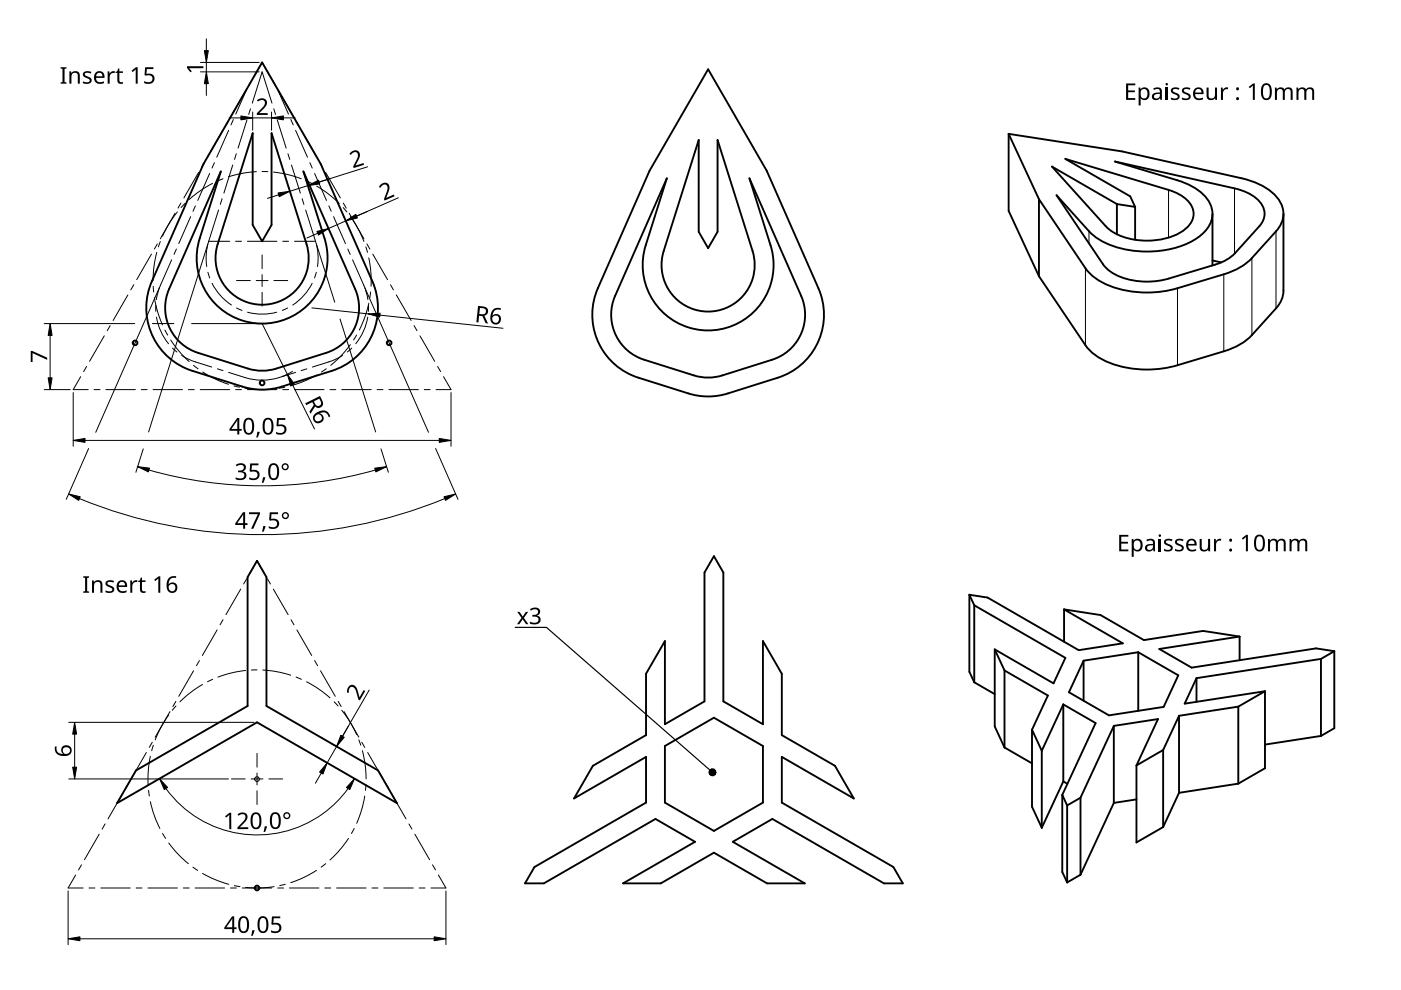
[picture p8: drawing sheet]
<svg xmlns="http://www.w3.org/2000/svg" width="297mm" height="210mm" viewBox="0 0 297 210" stroke-linecap="round" stroke-linejoin="round" font-family="sans-serif">
<g fill="none" stroke="#000" stroke-width=".21">
<path d="M52.1 19.2l-3.1 5.4M52.3 18.8l-2.3 5.4M53.4 17.1l-.7 1.1M54 16l1.6-2.8 1.6 2.8M57.8 17.1l.6 1.1M58.8 18.8l2.4 5.4M59 19.2l3.2 5.4M42.1 36.6l-3.1 5.4M43.4 34.4l-.7 1.1M44.4 36.8l-2.5 5.7M45.1 38.9a23.1 23.1 0 0 0-5 3.4M45.5 34.5l-.6 1.1"/>
<path d="M47.1 27.9l-3.1 5.4M47.3 37.9l-1.1 .5M48.4 25.7l-.7 1.1M48.5 27.6l-2.5 5.7M49.3 35l-1.8 5.9M49.5 25.3l-.5 1.2M50.1 32.6l-.4 1.2M52.4 25.5l-1.9 5.9M53.1 23.1l-.4 1.2M53.5 21.9l2.1-6.7 2.1 6.7M54.4 36.4a23.1 23.1 0 0 0-6 1.1M55.6 36.4h1.2"/>
<path d="M58 36.5a23.1 23.1 0 0 1 5.9 1.4M58 23.1l.4 1.2M58.8 25.5l1.9 5.9M61 32.6l.4 1.2M61.7 25.3l.5 1.2M61.8 35l1.9 5.9M62.7 27.6l2.5 5.7M62.8 25.7l.6 1.1M64 27.9l3.2 5.4M65 38.4l1.1 .5M65.7 34.5l.5 1.1M66.7 36.8l2.5 5.7"/>
<path d="M67.1 39.5a23.1 23.1 0 0 1 4.8 3.6M67.8 34.4l.6 1.1M69 36.6l3.2 5.4M32.1 53.9l-3.1 5.4M33.2 53.5a23.1 23.1 0 0 0-.7 6M33.4 51.7l-.7 1.1M34 51.2l-.4 1.1M36.4 55.1l-2.6 5.8-.7 2.6M37.1 45.2l-3.1 5.4M37.4 52.8l-.5 1.1M37.6 44.9a23.1 23.1 0 0 0-3.2 5.2M38.4 43.1l-.7 1"/>
<path d="M39.2 43.1l-.8 .9M40.4 45.9l-2.5 5.8M41.4 43.6l-.5 1.2M44.1 57.7l.4 1.2M44.2 51.2a11.9 11.9 0 0 0-.4 5.3M44.2 51.2h4.5M46.3 44.5l-2.1 6.7M47.1 42.1l-.4 1.2M49.9 51.2h1.3M52.4 51.2h6.3M59.9 51.2h1.3M62.4 51.2h4.5"/>
<path d="M64.1 42.1l.3 1.2M64.8 44.5l2.1 6.7M66.9 51.2a11.9 11.9 0 0 1 .4 5.3M67.1 57.7l-.4 1.2M69.7 43.6l.5 1.2M70.7 45.9l2.5 5.8M72.8 44l.7 .9M72.8 43.1l.6 1M73.7 52.8l.6 1.1M74 45.2l3.2 5.4M74.3 45.9a23.1 23.1 0 0 1 2.9 5.3M74.8 55.1l2.5 5.8 .7 2.6"/>
<path d="M77.6 52.3l.3 1.2M77.8 51.7l.6 1.1M78.2 54.7a23.1 23.1 0 0 1 .5 6M79 53.9l3.2 5.4M17.1 79.9l-1.6 2.7h3.2M18.4 77.7l-.7 1.1M22.1 71.2l-3.1 5.4M23.4 69l-.7 1.1M27.1 62.5l-3.1 5.5M28.4 60.4l-.7 1.1M32.5 60.7l.1 1.2M32.7 63.1a23.1 23.1 0 0 0 1.7 5.8"/>
<path d="M33 64.8v1.2M33.2 67.3a12 12 0 0 0 2.5 5.6M35 70l.5 1M36.2 72.1a23.1 23.1 0 0 0 3.9 4.6M36.6 73.8l.9 .8M38.5 75.4l2.4 1.2 4 1.2M41 77.5l1 .7M43 78.9a23.1 23.1 0 0 0 5.4 2.6M45 60.1a11.9 11.9 0 0 0 4.1 4.6M46.1 78.2l1.2 .4M48.5 79a23.5 23.5 0 0 0 5.9 1.5h2.4a23.5 23.5 0 0 0 5.9-1.5M50.2 65.3l1.1 .5"/>
<path d="M52.5 66.2a11.9 11.9 0 0 0 6.2 0M61 65.3l-1.1 .5M65.1 78.2l-1.2 .4M66.2 60.1a11.9 11.9 0 0 1-4.1 4.6M67.1 79.5a23.1 23.1 0 0 1-5.5 2.3M69.2 78.2l-1 .7M72.6 75.4l-2.4 1.2-4 1.2M74.3 73.1a23.1 23.1 0 0 1-4.2 4.4M74.6 73.8l-1 .8M75.6 71l-.6 1.1M78 67.3a12 12 0 0 1-2.6 5.6M78.1 64.8v1.2"/>
<path d="M78.2 64.3a23.1 23.1 0 0 1-2 5.7M78.6 61.9l-.2 1.2M82.8 60.4l.6 1.1M84 62.5l3.2 5.5M87.8 69l.6 1.1M89 71.2l3.2 5.4M92.8 77.7l.6 1.1M94 79.9l1.6 2.7h-3.1M19.9 82.6h1.3M22.4 82.6h6.3M29.9 82.6h1.3M32.4 82.6h6.3"/>
<path d="M39.9 82.6h1.3M42.4 82.6h6.3M49.6 81.8l1.2 .3M49.9 82.6h1.3M52 82.3a23.1 23.1 0 0 0 6 .2M52.4 82.6h6.3M59.9 82.6h1.3M60.4 82.1l-1.2 .2M62.4 82.6h6.3M69.9 82.6h1.3M72.4 82.6h6.3M79.9 82.6h1.3"/>
<path d="M82.5 82.6h6.2M90 82.6h1.2M46 133.6l-3.1 5.4M47.3 131.4l-.6 1.1M51 124.9l-3.1 5.4M52.3 122.7l-.6 1.1M52.9 121.7l1.6-2.8 1.6 2.8M56.7 122.7l.6 1.1M58 124.9l3.1 5.4M61.7 131.4l.6 1.1M63 133.6l3.1 5.4M31 159.5l-3.1 5.5"/>
<path d="M32.3 157.4l-.6 1.1M32.5 158l-.3 1.2M35.8 151.6a23.1 23.1 0 0 0-2.9 5.3M36 150.9l-3.1 5.4M37.3 148.7l-.6 1.1M37.3 149.7l-.8 .9M41 142.2l-3.1 5.4M42.3 140.1l-.6 1M42.9 145.1a23.1 23.1 0 0 0-4.8 3.7M45.1 144l-1.1 .5M52.1 142.2a23.1 23.1 0 0 0-5.9 1.4M54.5 142l-1.2 .1"/>
<path d="M55.7 142.1a23.1 23.1 0 0 1 5.9 1.1M62.8 143.6l1.1 .4M65 144.5a23.1 23.1 0 0 1 5 3.5M66.7 140.1l.6 1M68 142.2l3.1 5.4M70.8 148.8l.9 .9M71.7 148.7l.6 1.1M72.5 150.6a23.1 23.1 0 0 1 3.1 5.1M73 150.9l3.1 5.4M76.1 156.9l.4 1.1M76.7 157.4l.6 1.1M76.8 159.2a23.1 23.1 0 0 1 .8 6"/>
<path d="M78 159.5l3.1 5.5M21 176.9l-3.1 5.4M22.3 174.7l-.6 1.1M26 168.2l-3.1 5.4M27.3 166l-.6 1.1M31.5 167.6l.2 1.2M31.9 160.3a23.1 23.1 0 0 0-.5 6.1M31.9 170a23.1 23.1 0 0 0 2 5.7M34.5 176.7l.6 1M35.8 178.7a23.1 23.1 0 0 0 4.1 4.4M73.9 177.7a23.1 23.1 0 0 1-3.9 4.6M75.1 175.7l-.6 1"/>
<path d="M77.3 168.8a23.1 23.1 0 0 1-1.7 5.8M77.6 166.4l-.1 1.2M81.7 166l.6 1.1M83 168.2l3.1 5.4M86.7 174.7l.6 1.1M88 176.9l3.1 5.4M16 185.5l-1.6 2.8h3.2M17.3 183.4l-.6 1M18.9 188.3h1.2M21.4 188.3h6.2M28.9 188.3h1.2M31.4 188.3h6.2"/>
<path d="M38.9 188.3h1.2M40.9 183.9l1 .6M41.4 188.3h6.2M42.9 185.2a23.1 23.1 0 0 0 5.6 2.3M48.9 188.3h1.2M49.7 187.8l1.2 .2M51.4 188.3h6.2M58.1 188a23.1 23.1 0 0 1-6 .2M58.9 188.3h1.2M60.5 187.5l-1.2 .3M61.4 188.3h6.2M67.1 184.5a23.1 23.1 0 0 1-5.5 2.6"/>
<path d="M68.9 188.3h1.2M69 183.1l-.9 .8M71.4 188.3h6.2M78.9 188.3h1.2M81.4 188.3h6.2M88.9 188.3h1.2M91.7 183.4l.6 1M93 185.5l1.5 2.8h-3.1"/>
</g>
<path d="M46.8 36.4l-4.5 14.2a13.9 13.9 0 0 0 13.3 18 13.9 13.9 0 0 0 13.2-18l-4.5-14.2 11 24.9a10 10 0 0 1-6.2 13.5l-10.5 3.3a10 10 0 0 1-6 0l-10.6-3.3a10 10 0 0 1-6.1-13.5zM53.6 28.2v19.5l2 3.5 2-3.5v-19.5l7.4 23.6a9.9 9.9 0 0 1-9.4 12.8 9.9 9.9 0 0 1-9.4-12.8zM40.8 78.6l10.6 3.4a14 14 0 0 0 8.4 0l10.5-3.4a14 14 0 0 0 8.6-19l-10.9-24.9-12.4-21.5-12.4 21.5-11 24.9a14 14 0 0 0 8.6 19M54.5 118.9l2 3.5v27.3l23.7 13.6 4 7-29.7-17.1-29.7 17.1 4-7 23.7-13.6v-27.3z" fill="none" stroke="#000" stroke-width=".4"/>
<g fill="none" stroke="#000" stroke-width=".4">
<circle cx="28.6" cy="72.7" r=".5"/>
<circle cx="82.5" cy="72.7" r=".5"/>
<circle cx="55.6" cy="81.2" r=".5"/>
<circle cx="54.5" cy="188.3" r=".5"/>
</g>
<g fill="none" stroke="#000" stroke-width=".4">
<path d="M150.1 14.7l12.5 21.5 10.9 24.9a14 14 0 0 1-8.6 19l-10.6 3.3a14 14 0 0 1-8.4 0l-10.5-3.3a14 14 0 0 1-8.6-19l10.9-24.9zM141.4 37.8l-4.5 14.2a13.9 13.9 0 0 0 13.2 18.1 13.9 13.9 0 0 0 13.3-18.1l-4.5-14.2 10.9 24.9a10 10 0 0 1-6.1 13.6l-10.6 3.3a10 10 0 0 1-6 0l-10.5-3.3a10 10 0 0 1-6.2-13.6zM148.1 29.7v19.4l2 3.5 2-3.5v-19.4l7.5 23.5a9.9 9.9 0 0 1-9.5 12.9 9.9 9.9 0 0 1-9.4-12.9zM213.9 28.4l23.9 3.7 25.4 5.7a12.5 12.5 0 0 1 8.3 5.1 5.2 5.2 0 0 1-1 6.2l-5.1 5.6a13.1 13.1 0 0 1-5.9 3.5l-9.8 2.9a22.4 22.4 0 0 1-16.5-1.5 9.3 9.3 0 0 1-3.1-2.7l-9.8-14.7M213.9 28.4l6.4 13.8M213.9 28.4v16.3l6.4 13.9M220.3 42.2v16.4M224 41.4l6.9 7.6a17.1 17.1 0 0 0 12.3 4.3 18.2 18.2 0 0 0 11.7-3.7 5.4 5.4 0 0 0-.2-8.8 13.7 13.7 0 0 0-5.1-2.6l-13.2-4 25.3 5.7a8.3 8.3 0 0 1 6.1 4 3.7 3.7 0 0 1-.8 4.1l-5.1 5.7-1 .8-1.1 .7-2.2 .9-9.8 3a15.9 15.9 0 0 1-12-1.3l-1.4-1.1-.5-.7zM236.8 43.3l-13.8-8 11.4 12.7a12.6 12.6 0 0 0 10.1 3 10.8 10.8 0 0 0 7.8-3.5 3.8 3.8 0 0 0-1-5.4 10.1 10.1 0 0 0-3.5-1.8l-21.9-6.6 13.7 7.9 1.1 2.3M236.8 43.3v6.4M236.8 43.3l3.9 .6M240.7 43.9v6.9"/>
<path d="M257.1 45.3v11M257.1 55.2l1.8 .4M272.1 45.3v16.4l-.1 1.1-.4 1-.7 1.1-5.5 6.2a13.1 13.1 0 0 1-5.9 3.4l-9.8 2.9a22.4 22.4 0 0 1-16.5-1.5 9.3 9.3 0 0 1-3.1-2.7l-9.8-14.6M151.4 117.9l2 3.5v27.3l8.4 4.9v-17.7l4 7v13l11.2 6.5 4 6.9-15.2-8.8v9.7l23.6 13.6 2 3.5h-4l-23.6-13.7-8.4 4.9 15.2 8.8h-8l-11.2-6.5-11.3 6.5h-8l15.3-8.8-8.4-4.9-23.7 13.7h-4l2-3.5 23.7-13.6v-9.7l-15.3 8.8 4-6.9 11.3-6.5v-13l4-7v17.7l8.4-4.9v-27.3zM205.5 126.1v16.3l1.1 2.3M205.5 126.1l3.9 .6 19.3 11.2 9.4-1.5-12.5-7.2M205.5 126.1l1.1 2.2M206.6 128.3l19.3 11.2-2.5 5.4-12.5-7.2M206.6 128.3v16.4M210.9 137.7v16.3l2.1 4.5M210.9 137.7l2.1 4.5M225.6 129.2v6.9"/>
<path d="M225.6 129.2l7.7 1.2 9.2 5.3 12.6-1.9 7.7 1.2M241.3 138.3l-11.6 1.8M241.3 138.3l8.5 4.9-3.1 6.7-11.6 1.8-8.5-4.9 3.1-6.7M241.3 138.3v12.4M262.8 135l-17 2.6 6.8 4 26.4-4.1 3.9 .6M262.8 135v5M280.1 139.7l-26.4 4.1M280.1 139.7v16.3M282.9 138.1l-2.8 1.6M282.9 138.1v16.3l-2.8 1.6M141 158.2l10.4-6 10.4 6v12l-10.4 6-10.4-6zM206.6 144.7l4.3 2.5"/>
<path d="M213 142.2l9.2 5.3-3.4 7.2M213 158.5l5.8 3.4M213 142.2v16.3M218.8 154.7v16.4l2.1 4.4M218.8 154.7l2.1 4.5M220.9 159.2v16.3M225.4 149.4l6.9 3.9-7.1 15.2M225.4 149.4v16.3M225.4 149.4l-4.5 9.8M229.7 140.1v8.5M236.2 153.9l-7.1 15.2M236.2 153.9l9.3-1.4-4.5 9.8"/>
<path d="M236.2 153.9v16.3M246.6 159l-5.6 3.3M246.6 159v16.4M250 151.8l-3.4 7.2M250 151.8v16.3M253.7 143.8l-2.5 5.4 17-2.6M253.7 143.8v5M262.5 149.8l-12.5 2M262.5 149.8v16.4M268.2 146.6l-5.7 3.2M268.2 146.6v16.3l-5.7 3.3M280.1 156l-11.9 1.9"/>
<path d="M225.2 168.5v16.4l1.1 2.2M225.2 168.5l1.1 2.3M225.4 165.7l-4.5 9.8M225.4 165.7l.9 .5M226.3 170.8v16.3M229.1 169.1v16.4M229.1 169.1l-2.8 1.7M236.2 170.2l-7.1 15.3M241 162.3v16.3l5.6-3.2M241 169.5l-4.8 .7M250 168.1l-3.4 7.3M262.5 166.2l-12.5 1.9"/>
<path d="M229.1 185.5l-2.8 1.6"/>
</g>
<path d="M261.7 39.9v13.9M230.1 56.9v16.3M230.9 49v2.6M247.8 40.3v10.1M259.5 58.2v16.3M265.4 54.7v16.4M270.5 49.1v16.3M249.7 61.1v16.3" fill="none" stroke="#000" stroke-width=".21"/>
<g fill="none" stroke="#000" stroke-width=".21">
<path d="M42.5 13.2h12.4M42.5 15.2h12.4M43.8 8.2v2.5M43.8 13.2v2M43.8 17.7v2.5M48.6 25h2.5M53.6 23.7v3.9M53.6 25h4M57.6 23.7v3.9M60.1 25h2.5M61.1 39.4l.2 .6M64.9 38.2l.2 .6"/>
<path d="M77.9 35.4l-16.4 5.2M44.1 51.8l-12.6 39.8M59.1 41.3l-2.4 .8M67.1 51.8l3.9 12.3M67.4 49.5l-2.3 1M69.1 47.3l.3 .6M72.8 45.7l.3 .6M84.5 41.9l-14.8 6.5M9.4 68.6h19.2M10.6 71.1v9M32.3 68.6h4.6M33.8 61l-13.5 30.7"/>
<path d="M40.6 68.6h14.3M55.6 68.6l5.3 10.8M62 78.7l-2.2 1.2M66.1 65.3l12 1.3M72.1 67.6l7.5 24M77.4 61l13.4 30.7M80.5 66.8l26.1 2.8M9.4 82.6h5.5M15.5 83.2v11.4M18 93.4h75.1M18.8 95.1l-4.8 10.8M30.4 95.2l-1.6 4.9"/>
<path d="M62 81.6l4.7 9.4M79.6 99.7a87.8 87.8 0 0 1-48 0M80.8 95.2l1.5 4.9M92.4 95.1l4.7 10.8M95.6 83.2v11.4M16.8 105.7a101.9 101.9 0 0 0 77.5 0M14.6 153.2h39.3M15.8 155.7v7M70.3 157.7l.5 .3M78.3 146.3l-8.9 15.4M14.6 165.2h33.8M68.1 163.9l-1.2 2.2"/>
<path d="M68.3 161.1l.5 .3M73.8 167.2a23.9 23.9 0 0 1-38.6 0M14.4 188.9v11.4M16.9 199h75.1M94.5 188.9v11.4"/>
</g>
<g fill="#000" stroke="#000" stroke-width=".21">
<path d="M43.8 15.2l.4 2.5h-.9zM43.3 10.7h.9l-.4 2.5zM51.1 24.6l2.5 .4-2.5 .4zM57.6 25l2.5-.4v.8zM65.3 39.4l2.2-1.2 .3 .8zM59 40.9l2.5-.3-2.3 1.1zM67.2 49.1l2.5-.7-2.2 1.4zM73.3 46.8l2.1-1.3 .4 .7zM10.6 68.6l.4 2.5h-.8zM78.1 66.6l2.5-.2-.1 .8zM10.2 80.1h.8l-.4 2.5zM15.5 93.4l2.5-.4v.8z"/>
<path d="M60.9 79.4l1.5 2-.7 .4zM79.5 99.3l2.5-.4-2.3 1.2zM93.1 93l2.5 .4-2.5 .4zM14.5 104.7l2.5 .6-.3 .8zM29.2 98.9l2.5 .4-.2 .8zM94.1 105.3l2.5-.6-2.1 1.4zM15.8 153.2l.4 2.5h-.8zM72.3 155.9l.7 .4-1.6 2zM15.4 162.7h.8l-.4 2.5zM33.8 165.1l1.7 1.9-.7 .4zM69.4 161.7l-.9 2.4-.7-.4zM75.2 165.1l-1 2.3-.7-.4z"/>
<path d="M150.3 163.7l.8 .1-.7 .3zM150.4 164.1l.7-.3-.3 .6zM150.5 163.3l.6 .5-.8-.1zM151.1 163.8l.1 .7-.4-.1zM150.5 163.3l.4-.3 .2 .8zM151.1 163.8l.5 .4-.4 .3zM150.9 163l.5 .1-.3 .7zM151.1 163.8h.7l-.2 .4zM151.4 163.1l.3 .3-.6 .4zM151.1 163.8l.6-.4 .1 .4zM14.4 199l2.5-.4v.9zM92 198.6l2.5 .4-2.5 .5z"/>
</g>
<g fill="#000">
<path d="M12.8 14.3h1.3v.2l-.4 .1v2.8l.4 .1v.2h-1.3v-.2l.4-.1v-2.8l-.4-.1zM14.7 15.1h.4v.4a1 1 0 0 1 1.1-.4 1 1 0 0 1 .7 .9v1.7h-.4v-1.6a.7 .7 0 0 0-.9-.7 .7 .7 0 0 0-.5 1v1.3h-.4zM17.7 15.4a1.54 1.54 0 0 1 1.7-.1l-.2 .3-.7-.2-.5 .2v.3l.6 .3a.79 .79 0 0 1 .8 1 .79 .79 0 0 1-1 .6l-.8-.2v-.4l.4 .2a.63 .63 0 0 0 1-.4l-.6-.4a.78 .78 0 0 1-.7-1.2zM22.8 15.1h.4v.5l.5-.4 .7-.1-.1 .4h-.5a.84 .84 0 0 0-.5 .8v1.4h-.5zM25.1 14.5h.2v.6h.8v.4h-.8v1.5l.2 .4h.6v.3a.8 .8 0 0 1-1.2-.7v-1.5h-.4v-.2l.4-.2zM27.9 15l.9-.7h.4v3.4h-.4v-3l-.7 .6zM30.8 14.3h1.7v.3h-1.4v1.1a1.17 1.17 0 0 1 1.7 .9 1.17 1.17 0 0 1-1.6 1.2l-.6-.2v-.4a1.03 1.03 0 0 0 1 .3 1.03 1.03 0 0 0 .7-.8 .93 .93 0 0 0-1.4-.7l-.3-.1zM39.6 14h3.5v.5l-3-.1 .6 .7-.3 .2-.8-.9zM255.8 18.6h.4v1.6a.7 .7 0 0 0 .9 .7 .7 .7 0 0 0 .5-1v-1.3h.4v2.6h-.3l-.1-.4a1.01 1.01 0 0 1-1.1 .4 1.01 1.01 0 0 1-.7-.9zM258.9 18.6h.3l.1 .4 .4-.4 .7-.1-.1 .4h-.4a.84 .84 0 0 0-.6 .9v1.4h-.4zM54.5 21.2a1.16 1.16 0 0 1 1.3-.4 1.16 1.16 0 0 1 .8 1.2l-.3 .6-1.3 1.4h1.8v.4h-2.4v-.4l1.1-1.1a.98 .98 0 0 0 .3-1.7h-.5l-.6 .3zM74.3 32.4a1.14 1.14 0 0 1 1.6-.4 1.14 1.14 0 0 1 .2 1.8l-.7 1.3 1.7-.5 .1 .3-2.2 .7-.1-.3 .7-1.4a.98 .98 0 0 0-.3-1.7l-.4 .2-.5 .5-.3-.3z"/>
<path d="M238.8 17.7h1.9v.4h-1.5v1.1h1.4v.4h-1.4v1.2h1.5v.4h-1.9zM248.4 18.8a1.54 1.54 0 0 1 1.7-.1l-.2 .3-.7-.1-.5 .2v.3l.6 .3a.79 .79 0 0 1 .8 .9 .79 .79 0 0 1-1 .6l-.9-.1v-.4l.5 .1a.63 .63 0 0 0 1-.4l-.6-.4a.78 .78 0 0 1-.7-1.2zM250.7 18.8a1.54 1.54 0 0 1 1.7-.1l-.1 .3-.8-.1-.5 .2 .1 .3 .6 .3a.79 .79 0 0 1 .7 .9 .79 .79 0 0 1-1 .6l-.8-.1v-.4l.4 .1a.63 .63 0 0 0 1-.4l-.6-.4a.78 .78 0 0 1-.7-1.2zM264.7 18.4l1-.7h.3v3.5h-.4v-3.1l-.6 .6zM270.3 18.6h.4v.3a.99 .99 0 0 1 1.6 .1 .93 .93 0 0 1 1.1-.4 .93 .93 0 0 1 .7 .9v1.7h-.5v-1.7a.64 .64 0 0 0-.7-.6 .64 .64 0 0 0-.5 .8v1.5h-.4v-1.7a.66 .66 0 0 0-.9-.6 .66 .66 0 0 0-.4 .9v1.4h-.4zM274.9 18.6h.3l.1 .3a.99 .99 0 0 1 1.6 .1 .93 .93 0 0 1 1.1-.4 .93 .93 0 0 1 .6 .9v1.7h-.4v-1.7a.64 .64 0 0 0-.8-.6 .64 .64 0 0 0-.4 .8v1.5h-.5v-1.7a.66 .66 0 0 0-.8-.6 .66 .66 0 0 0-.4 .9v1.4h-.4zM80.7 39.2a1.12 1.12 0 0 1 1.6-.3 1.12 1.12 0 0 1 .1 1.6l-.5 1.5 1.6-.8 .2 .4-2.1 .9-.2-.3 .6-1.5a.98 .98 0 0 0-.5-1.6l-.4 .2-.4 .5-.4-.1zM6.5 74.4h.3l3.2 1.4v.5l-3.1-1.4v1.9h-.4zM50 98.6a1.25 1.25 0 0 1 1.2-.4 1.25 1.25 0 0 1 .9 .9 .85 .85 0 0 1-.7 .8 .93 .93 0 0 1 .9 1.1 .93 .93 0 0 1-1.1 .8l-1.2-.2v-.4a1.24 1.24 0 0 0 1.8-.3 .71 .71 0 0 0-1-.8h-.3v-.3a.81 .81 0 0 0 .9-.1 .81 .81 0 0 0 .3-.8 1.02 1.02 0 0 0-1.5 0zM53 98.3h1.8v.4h-1.4l-.1 1a1.17 1.17 0 0 1 1.8 .9 1.17 1.17 0 0 1-1.6 1.2l-.7-.2v-.4a1.03 1.03 0 0 0 1.1 .3 1.03 1.03 0 0 0 .7-.8 .93 .93 0 0 0-1.5-.7l-.2-.1zM54.6 91.6h.5l-.5 1.2h-.3zM58.8 88.6h1.7v.4h-1.4l-.1 1a1.17 1.17 0 0 1 1.8 1 1.17 1.17 0 0 1-1.6 1.2l-.7-.2v-.4a1.03 1.03 0 0 0 1.1 .3 1.03 1.03 0 0 0 .7-.8 .93 .93 0 0 0-1.5-.7l-.2-.1z"/>
<path d="M52.8 108.6h2.3v.4l-1.4 3.1h-.5l1.5-3.1h-1.9zM55.8 101.2h.5l-.5 1.2h-.3zM55.8 111.5l.5 .1-.4 1.1h-.3zM57.2 108.6h1.7v.4h-1.3l-.1 1a1.17 1.17 0 0 1 1.7 1 1.17 1.17 0 0 1-1.6 1.1l-.6-.1v-.4a1.03 1.03 0 0 0 1 .2 1.03 1.03 0 0 0 .7-.8 .93 .93 0 0 0-1.4-.6l-.2-.1zM237.3 113.4h1.9v.4h-1.5v1.1h1.4v.4h-1.4v1.2h1.5v.4h-1.9zM246.9 114.5a1.54 1.54 0 0 1 1.7-.1l-.1 .3-.8-.1-.5 .2 .1 .3 .6 .3a.79 .79 0 0 1 .7 .9 .79 .79 0 0 1-1 .6l-.8-.1v-.4l.4 .1a.63 .63 0 0 0 1-.4l-.6-.4a.78 .78 0 0 1-.7-1.2zM249.3 114.5a1.54 1.54 0 0 1 1.6-.1l-.1 .3-.7-.1-.5 .2v.3l.6 .3a.79 .79 0 0 1 .8 .9 .79 .79 0 0 1-1.1 .6l-.8-.1v-.4l.4 .1a.63 .63 0 0 0 1.1-.4l-.7-.4a.78 .78 0 0 1-.6-1.2zM254.3 114.3h.5v1.7a.7 .7 0 0 0 .8 .6 .7 .7 0 0 0 .5-1v-1.3h.5v2.6h-.4v-.4a1.01 1.01 0 0 1-1.1 .4 1.01 1.01 0 0 1-.8-.9zM257.4 114.3h.3l.1 .4 .5-.4h.6v.3h-.5a.84 .84 0 0 0-.6 .9v1.4h-.4zM263.3 114.1l.9-.7h.4v3.5h-.4v-3l-.7 .5zM268.8 114.3h.4l.1 .3a.99 .99 0 0 1 1.6 .1 .93 .93 0 0 1 1-.4 .93 .93 0 0 1 .7 .9v1.7h-.4v-1.7a.64 .64 0 0 0-.8-.6 .64 .64 0 0 0-.5 .8v1.5h-.4v-1.7a.66 .66 0 0 0-.8-.6 .66 .66 0 0 0-.4 .9v1.4h-.5zM273.4 114.3h.4v.3a.99 .99 0 0 1 1.6 .1 .93 .93 0 0 1 1.1-.4 .93 .93 0 0 1 .7 .9v1.7h-.5v-1.7a.64 .64 0 0 0-.7-.6 .64 .64 0 0 0-.5 .8v1.5h-.4v-1.7a.66 .66 0 0 0-.9-.6 .66 .66 0 0 0-.4 .9v1.4h-.4z"/>
<path d="M17.6 122.2h1.3v.2l-.4 .1v2.8l.4 .1v.3h-1.3v-.3l.4-.1v-2.8l-.4-.1zM19.5 123.1h.4v.3a1 1 0 0 1 1.1-.3 1 1 0 0 1 .7 .9v1.7h-.4v-1.7a.7 .7 0 0 0-.9-.6 .7 .7 0 0 0-.5 .9v1.4h-.4zM22.5 123.3a1.54 1.54 0 0 1 1.7-.1l-.2 .3-.7-.1-.5 .1v.4l.6 .3a.79 .79 0 0 1 .8 .9 .79 .79 0 0 1-1 .6l-.8-.1v-.4l.4 .1a.63 .63 0 0 0 1-.4l-.6-.4a.78 .78 0 0 1-.7-1.2zM27.6 123.1h.4v.4l.5-.4 .6-.1v.4h-.5a.84 .84 0 0 0-.6 .9v1.4h-.4zM29.8 122.5h.3v.6h.8v.3h-.8v1.5l.2 .4h.6v.3a.8 .8 0 0 1-1.2-.7v-1.5h-.4v-.2l.4-.2zM32.7 122.9l.9-.7h.4v3.5h-.4v-3.1l-.7 .6zM109.7 129.7h.5l.6 1 .7-1h.5l-.9 1.3 .9 1.3h-.5l-.7-1-.7 1h-.5l1-1.3zM112.4 129.2a1.25 1.25 0 0 1 1.2-.4 1.25 1.25 0 0 1 .9 .9 .85 .85 0 0 1-.7 .8 .93 .93 0 0 1 .9 1.1 .93 .93 0 0 1-1.1 .8l-1.3-.2v-.4a1.24 1.24 0 0 0 1.9-.3 .71 .71 0 0 0-1-.8h-.3v-.3a.81 .81 0 0 0 .8-.1 .81 .81 0 0 0 .3-.8 1.02 1.02 0 0 0-1.4 0zM74.1 145.4a1.13 1.13 0 0 1 1.7 1l.4 1.4 .9-1.5 .3 .2-1.1 2-.3-.2-.4-1.5a.98 .98 0 0 0-1.3-1l-.3 .3v.8h-.4l.1-.9zM47.7 173.1l1-.8h.3v3.5h-.4v-3l-.7 .6zM50.4 172.7a1.16 1.16 0 0 1 1.3-.5 1.16 1.16 0 0 1 .8 1.2l-.3 .7-1.3 1.3h1.7v.4h-2.3v-.4l1.1-1.1a.98 .98 0 0 0 .3-1.6l-.5-.1-.6 .4zM56.1 175.2h.5l-.4 1.2h-.3z"/>
<path d="M53.5 197.2l.5 .1-.4 1.1h-.4zM57.7 194.3h1.7v.4h-1.4v1a1.17 1.17 0 0 1 1.7 1 1.17 1.17 0 0 1-1.6 1.1l-.6-.2v-.4a1.03 1.03 0 0 0 1 .3 1.03 1.03 0 0 0 .7-.8 .93 .93 0 0 0-1.4-.6l-.3-.2z"/>
<path d="M20.2 15.5a1.13 1.13 0 0 1 1.4-.3 1.13 1.13 0 0 1 .6 1.3h-1.8a1 1 0 0 0 .6 .9 1 1 0 0 0 1-.2v.4a1.42 1.42 0 0 1-1.8-.3 1.42 1.42 0 0 1 0-1.8zM20.6 15.6l-.2 .6h1.3a.65 .65 0 0 0-.3-.7 .65 .65 0 0 0-.8 .1z"/>
<path d="M267.8 17.9a1.16 1.16 0 0 1 1.3-.1 1.16 1.16 0 0 1 .5 1.2 1.69 1.69 0 0 1-1 2.2 1.27 1.27 0 0 1-1.3-1.6l.1-1zM268 18.2a2.16 2.16 0 0 0 .3 2.6 .82 .82 0 0 0 .9-1 1.35 1.35 0 0 0-.7-1.8z"/>
<path d="M241.4 18.6h.4v.3a1.09 1.09 0 0 1 1.4-.3 1.09 1.09 0 0 1 .5 1.3 1.11 1.11 0 0 1-.5 1.2 1.11 1.11 0 0 1-1.4-.2v1.5h-.4zM242 19.1l-.1 .5a.9 .9 0 0 0 .8 1.3 1.1 1.1 0 0 0 .6-1.1 1.1 1.1 0 0 0-.7-.9z"/>
<path d="M244.5 18.7a1.07 1.07 0 0 1 1.1-.2 1.07 1.07 0 0 1 .7 .9v1.8h-.3l-.1-.4a.85 .85 0 0 1-1.3 .3 .85 .85 0 0 1 .1-1.3l1.2-.2a.61 .61 0 0 0-.2-.7 .61 .61 0 0 0-.7 0l-.4 .2zM244.8 20.1l-.1 .1a.55 .55 0 0 0 .3 .7 .55 .55 0 0 0 .7-.2l.2-.8z"/>
<path d="M253.3 18.9a1.13 1.13 0 0 1 1.3-.3 1.13 1.13 0 0 1 .6 1.4h-1.8a1 1 0 0 0 .6 .9 1 1 0 0 0 1.1-.2v.4a1.42 1.42 0 0 1-1.9-.3 1.42 1.42 0 0 1 .1-1.9zM253.6 19.1l-.2 .5h1.3a.65 .65 0 0 0-.3-.7 .65 .65 0 0 0-.8 .2z"/>
<path d="M101.4 64.9l.9 .1a1 1 0 0 1 1.2 .8 1 1 0 0 1-.8 1.1l.8 1.7-.5-.1-.7-1.5-.7-.1-.2 1.5-.4-.1zM101.8 65.3l-.2 1.3h.5a.67 .67 0 0 0 .9-.5 .67 .67 0 0 0-.7-.8z"/>
<path d="M104.5 65.7l.6-.4h.5l.6 .1v.3a1.18 1.18 0 0 0-1.7 1.2 1.08 1.08 0 0 1 1.6 .1 1.08 1.08 0 0 1-.3 1.6 1.22 1.22 0 0 1-1.4-.1 1.22 1.22 0 0 1-.4-1.4l.2-.8zM104.3 67.7a.76 .76 0 0 0 1.5 0 .76 .76 0 0 0-1.5 0z"/>
<path d="M50.3 88.6h.4v2.3h.5v.4h-.5v.8h-.4v-.8h-1.7v-.3zM50.3 89.1l-1.2 1.8h1.2z"/>
<path d="M52 88.8a1.16 1.16 0 0 1 1.3 0 1.16 1.16 0 0 1 .6 1.2 1.69 1.69 0 0 1-1 2.2 1.27 1.27 0 0 1-1.3-1.6l.1-1.2zM52.3 89.1a2.16 2.16 0 0 0 .3 2.7 .82 .82 0 0 0 .8-1.1 1.35 1.35 0 0 0-.7-1.8z"/>
<path d="M56.1 88.8a1.16 1.16 0 0 1 1.3 0 1.16 1.16 0 0 1 .6 1.2 1.69 1.69 0 0 1-1 2.2 1.27 1.27 0 0 1-1.3-1.6l.1-1.2zM56.4 89.1a2.16 2.16 0 0 0 .3 2.7 .82 .82 0 0 0 .8-1.1 1.35 1.35 0 0 0-.7-1.8z"/>
<path d="M59.7 99a.75 .75 0 0 1 1.5 0 .75 .75 0 0 1-1.5 0zM60 99a.46 .46 0 0 0 .9 0 .46 .46 0 0 0-.9 0z"/>
<path d="M64.7 85.5l3.1-1.5 .5 .8a1 1 0 0 1-.1 1.4 1 1 0 0 1-1.4 0l-1 1.5-.2-.4 .9-1.4-.3-.6-1.3 .6zM66.5 85.1l.3 .5a.67 .67 0 0 0 .9 .4 .67 .67 0 0 0 .2-1l-.2-.5z"/>
<path d="M66.8 87.7a2 2 0 0 1 2.9-.1l.3 .7-.3 .2a1.18 1.18 0 0 0-1.9-.8 1.08 1.08 0 0 1 .8 1.4 1.08 1.08 0 0 1-1.5 .6 1.14 1.14 0 0 1-.3-2zM66.7 88.6a.76 .76 0 0 0 1.5 0 .76 .76 0 0 0-1.5 0z"/>
<path d="M51.5 108.6h.5v2.3h.5v.4h-.5v.8h-.4v-.8h-1.7v-.4zM51.6 109.1l-1.3 1.8h1.3z"/>
<path d="M57.3 98.5a1.16 1.16 0 0 1 1.3-.1 1.16 1.16 0 0 1 .6 1.2 1.69 1.69 0 0 1-1 2.2 1.27 1.27 0 0 1-1.3-1.6l.1-1.2zM57.6 98.8a2.16 2.16 0 0 0 .2 2.6 .82 .82 0 0 0 .9-1.1 1.35 1.35 0 0 0-.7-1.7z"/>
<path d="M59.8 109.3a.75 .75 0 0 1 1.5 0 .75 .75 0 0 1-1.5 0zM60.1 109.3a.46 .46 0 0 0 .9 0 .46 .46 0 0 0-.9 0z"/>
<path d="M239.9 114.3h.4l.1 .3a1.09 1.09 0 0 1 1.3-.3 1.09 1.09 0 0 1 .6 1.3 1.11 1.11 0 0 1-.6 1.2 1.11 1.11 0 0 1-1.4-.2l.1 1.5h-.5zM240.5 114.8l-.1 .5a.9 .9 0 0 0 .9 1.3 1.1 1.1 0 0 0 .5-1.1 1.1 1.1 0 0 0-.7-.9z"/>
<path d="M243 114.5a1.07 1.07 0 0 1 1.2-.3 1.07 1.07 0 0 1 .7 .9v1.8h-.3l-.1-.4a.85 .85 0 0 1-1.3 .3 .85 .85 0 0 1 0-1.3l1.3-.2a.61 .61 0 0 0-.3-.7 .61 .61 0 0 0-.7 0l-.3 .2zM243.3 115.8v.1a.55 .55 0 0 0 .2 .7 .55 .55 0 0 0 .7-.2l.3-.8z"/>
<path d="M251.8 114.6a1.13 1.13 0 0 1 1.4-.2 1.13 1.13 0 0 1 .5 1.3h-1.8a1 1 0 0 0 .6 .9 1 1 0 0 0 1.1-.2v.4a1.42 1.42 0 0 1-1.9-.3 1.42 1.42 0 0 1 .1-1.9zM252.1 114.8l-.2 .5h1.4a.65 .65 0 0 0-.4-.7 .65 .65 0 0 0-.8 .2z"/>
<path d="M266.3 113.6a1.16 1.16 0 0 1 1.3-.1 1.16 1.16 0 0 1 .6 1.2 1.69 1.69 0 0 1-1 2.2 1.27 1.27 0 0 1-1.3-1.5l.1-1.2zM266.6 113.9a2.16 2.16 0 0 0 .3 2.7 .82 .82 0 0 0 .8-1.1 1.35 1.35 0 0 0-.7-1.8z"/>
<path d="M25 123.4a1.13 1.13 0 0 1 1.4-.3 1.13 1.13 0 0 1 .6 1.4h-1.8a1 1 0 0 0 .6 .9 1 1 0 0 0 1-.2v.4a1.42 1.42 0 0 1-1.8-.3 1.42 1.42 0 0 1 0-1.9zM25.4 123.6l-.2 .5h1.3a.65 .65 0 0 0-.3-.7 .65 .65 0 0 0-.8 .2z"/>
<path d="M35.8 122.5l.6-.3 .5-.1 .4 .1v.4a1.18 1.18 0 0 0-1.5 1.3 1.08 1.08 0 0 1 1.6-.1 1.08 1.08 0 0 1-.1 1.6 1.22 1.22 0 0 1-1.4 .1 1.22 1.22 0 0 1-.6-1.3l.1-.9zM35.7 124.6a.76 .76 0 0 0 1.5 0 .76 .76 0 0 0-1.5 0z"/>
<path d="M11.7 158.3h.3a1.18 1.18 0 0 0 1.4 1.5 1.08 1.08 0 0 1-.1-1.6 1.08 1.08 0 0 1 1.6 .1 1.22 1.22 0 0 1 .1 1.5 1.22 1.22 0 0 1-1.3 .5 1.63 1.63 0 0 1-2-2zM13.3 159.1a.76 .76 0 0 0 1.5 0 .76 .76 0 0 0-1.5 0z"/>
<path d="M53.5 172.5a1.16 1.16 0 0 1 1.4-.1 1.16 1.16 0 0 1 .5 1.2 1.69 1.69 0 0 1-1 2.2 1.27 1.27 0 0 1-1.3-1.6l.1-1.1zM53.8 172.8a2.16 2.16 0 0 0 .3 2.6 .82 .82 0 0 0 .9-1 1.35 1.35 0 0 0-.7-1.8z"/>
<path d="M57.6 172.5a1.16 1.16 0 0 1 1.4-.1 1.16 1.16 0 0 1 .5 1.2 1.69 1.69 0 0 1-1 2.2 1.27 1.27 0 0 1-1.3-1.6l.1-1zM57.9 172.8a2.16 2.16 0 0 0 .3 2.6 .82 .82 0 0 0 .9-1.1 1.35 1.35 0 0 0-.7-1.7z"/>
<path d="M60.1 172.9a.75 .75 0 0 1 1.5 0 .75 .75 0 0 1-1.5 0zM60.4 172.9a.46 .46 0 0 0 .9 0 .46 .46 0 0 0-.9 0z"/>
<path d="M49.2 194.3h.5v2.3h.5v.4h-.5v.8h-.5v-.8h-1.6v-.4zM49.2 194.7l-1.2 1.9h1.2z"/>
<path d="M50.9 194.5a1.16 1.16 0 0 1 1.4-.1 1.16 1.16 0 0 1 .5 1.2 1.69 1.69 0 0 1-1 2.2 1.27 1.27 0 0 1-1.3-1.5l.1-1.1zM51.2 194.8a2.16 2.16 0 0 0 .3 2.7 .82 .82 0 0 0 .9-1.1 1.35 1.35 0 0 0-.8-1.8z"/>
<path d="M55 194.5a1.16 1.16 0 0 1 1.4-.1 1.16 1.16 0 0 1 .5 1.2 1.69 1.69 0 0 1-1 2.2 1.27 1.27 0 0 1-1.3-1.5l.1-1.2zM55.3 194.8a2.16 2.16 0 0 0 .3 2.7 .82 .82 0 0 0 .9-1.1 1.35 1.35 0 0 0-.8-1.8z"/>
<circle cx="247.4" cy="17.9" r=".27"/>
<circle cx="262.4" cy="18.8" r=".32"/>
<circle cx="262.4" cy="20.9" r=".31"/>
<circle cx="245.9" cy="113.6" r=".27"/>
<circle cx="260.9" cy="116.6" r=".31"/>
<circle cx="260.9" cy="114.5" r=".32"/>
</g>
<path d="M50.1 59.5h3M54.3 59.5h2.5M55.6 54.1v2.9M55.6 58.2v2.5M58.1 59.5h2.9M55.6 62v2.9M54.5 159.7v2.9M49.1 165.2h2.9M53.2 165.2h2.5M54.5 163.9v2.5M54.5 167.7v2.9M57 165.2h2.9" fill="none" stroke="#000" stroke-width=".21"/>
<path d="M247.4 18.6v2.6M245.9 114.3v2.6" fill="none" stroke="#000" stroke-width=".43"/>
<path d="M109.2 133h6.7l34.9 30.5" fill="none" stroke="#000" stroke-width=".25"/>
<circle cx="54.5" cy="165.2" r=".5" fill="none" stroke="#000" stroke-width=".21"/>
</svg>
